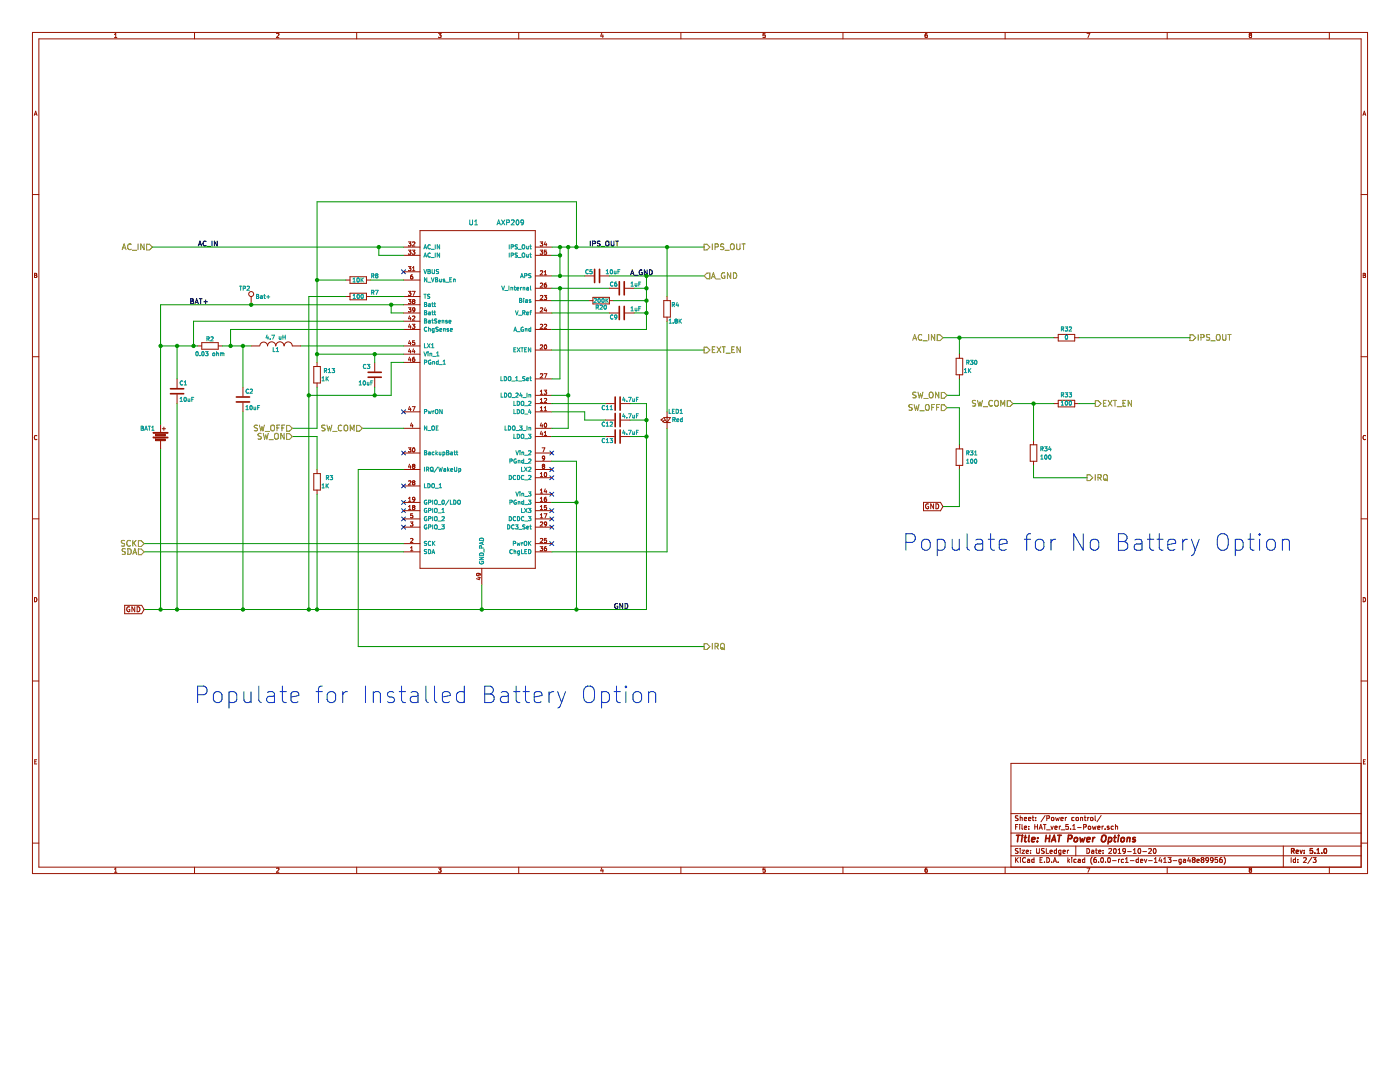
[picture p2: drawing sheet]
<svg xmlns="http://www.w3.org/2000/svg" width="279mm" height="216mm" viewBox="0 0 279 216" stroke-linecap="round" stroke-linejoin="round" font-family="sans-serif">
<g fill="none" stroke="#981200" stroke-width=".33">
<path d="M118.7 53.7v2.7M119.6 53.7v2.7M123.6 56.2v2.6M124.6 56.2v2.6M34 78.6h2.7M34 77.6h2.7M47.2 79.2h2.6M73.5 75.3h2.6M73.5 74.3h2.6M122.8 79.2v2.6M123.6 61.1v2.7M123.8 79.2v2.6"/>
<path d="M124.6 61.1v2.7M47.2 80.2h2.6M122.8 82.5v2.6M122.8 85.8v2.6M123.8 82.5v2.6M123.8 85.8v2.6M202.9 166.7h.7M203.2 166.7l-.1 1.3M204 167.1l-.1 .9M204 166.7v.1M204.4 167.1h.5M204.7 166.7l-.2 1.1 .3 .2"/>
<path d="M205.4 166.7l-.1 1.1 .1 .2M205.9 167.5l.6-.1v-.2h-.5l-.1 .6 .1 .2 .4-.1M207 167.9v.1M207.1 167.2v.1M208.7 167.3h.8M208.8 166.7l-.2 1.3M209.5 166.7l-.1 1.3M209.8 168l.6-1.3 .3 1.3M210 167.6h.6M211.1 166.7h.7M211.5 166.7l-.2 1.3M213.2 167.4l.6-.1 .1-.2v-.4h-.7l-.1 1.3"/>
<path d="M214.5 167.2h.5l.1 .2-.1 .5-.3 .1-.3-.1zM215.5 167.1l.2 .9 .3-.6 .2 .6 .3-.9M216.9 167.5l.6-.1v-.2h-.5l-.1 .6 .1 .2 .4-.1M218.1 167.1l-.1 .9M218.5 167.1l-.4 .3M220 166.9l.5-.2a.74 .74 0 0 1 .2 .8 .74 .74 0 0 1-.6 .5l-.1-.1a.91 .91 0 0 1 0-1zM221.3 167.2l.4-.1 .2 .3-.1 .5h-.6M221.3 167.1l-.2 1.3M222.3 167.1h.5M222.5 166.7l-.1 1.1 .3 .2M223.2 167.1l-.1 .9M223.3 166.7l-.1 .1"/>
<path d="M223.8 167.2l.2-.1 .4 .1v.5l-.3 .3-.4-.1zM225 167.2h.5l-.1 .8M225 167.1l-.1 .9M226.6 167.2l-.3-.1-.2 .2v.2l.4 .1v.3h-.5"/>
</g>
<g fill="none" stroke="#981200" stroke-width=".2">
<path d="M6.5 6.5h266.4v167.8h-266.4zM7.8 7.8h263.8v165.2h-263.8zM22.8 7.5h.5M22.8 6.9l.3-.2v.8M38.8 6.5v1.3M55.2 6.7h.3l.2 .2-.5 .6h.5M71.2 6.5v1.3M87.5 6.7h.5l-.3 .3 .3 .1v.3h-.5M103.5 6.5v1.3M120.1 6.6l-.2 .6h.5M120.3 6.9v.6M135.9 6.5v1.3"/>
<path d="M152.7 6.7h-.4v.4l.4-.1v.4h-.4M168.2 6.5v1.3M185 6.7l-.3 .2-.1 .4 .2 .2 .2-.1v-.4h-.2l-.2 .1M200.6 6.5v1.3M216.9 6.7h.6l-.4 .8M232.9 6.5v1.3M249.4 7.4h.1M249.5 7l-.2-.1 .2-.2h.3l-.2 .3M249.5 7h.1M249.5 7l-.2 .2 .1 .2M249.6 7l.2 .4h-.4M265.3 6.5v1.3"/>
<path d="M6.5 38.8h1.3M6.8 23l.3-.8 .3 .8M6.9 22.8h.4M271.6 38.8h1.3M272 23l.3-.8 .3 .8M272.1 22.8h.4M6.9 54.5l.4 .2-.1 .2 .2 .2-.2 .3h-.3zM6.9 54.9h.3M50.1 59.2v1.6M69 59.2h.9M69 55.9h.9M69.9 55.2h3.2v1.3h-3.2z"/>
<path d="M69.9 58.5h3.2v1.3h-3.2zM73.1 59.2h.9M73.1 55.9h.9M80.5 59.2h3.3M80.5 55.9h3.3M80.5 54.2h3.3M80.5 49.3h3.3M80.5 50.9h3.3M81.5 53.2h.5l-.3 .3 .3 .1v.3h-.5M81.5 58.1h.5l-.3 .3 .3 .1v.4h-.5M81.5 59.8h.5l-.3 .3 .3 .1v.3h-.5M81.5 48.3h.5l-.3 .3 .3 .1v.3h-.5"/>
<path d="M81.5 49.9h.5l-.3 .3 .3 .1v.4h-.5M82.3 49.9h.5l-.3 .3 .3 .1v.3l-.2 .1h-.3M82.3 58.1h.5l-.3 .9M82.3 48.4l.3-.1 .2 .2-.5 .6h.5M82.3 54.8h-.1a.51 .51 0 0 0-.1 .9l.2-.1 .1-.3-.2-.1-.3 .1M82.3 54h.5M82.3 53.4l.3-.2v.8M83.8 46h23v67.4h-23zM106.8 60h3.3M106.8 55.1h3.3M106.8 57.5h3.3M106.8 49.3h3.3"/>
<path d="M106.8 50.9h3.3M107.8 48.3h.5l-.3 .3 .3 .1v.3h-.5M107.8 49.9h.5l-.3 .3 .3 .1v.4h-.5M107.8 54.1l.3-.1 .2 .3-.5 .5h.5M107.8 56.6l.3-.1 .2 .2-.5 .6h.5M107.8 59h.3l.2 .2-.5 .6h.5M108.6 59h.5l-.3 .3h.2l.1 .3-.2 .2-.3-.1M108.6 54.3l.3-.3v.8M108.6 54.8h.5M108.8 48.2l-.2 .6h.5M109 56.5l-.3 .1-.1 .2 .1 .4 .3 .1v-.5h-.2l-.2 .2M109 48.5v.6"/>
<path d="M109 49.9h-.3l-.1 .4 .3-.1 .2 .4-.2 .1h-.3M116.7 55.1h1.8M117.5 60h.8M118.3 59.3h3.3v1.3h-3.3zM119.8 55.1h1.8M121.6 60h.8M121.6 57.5h1.8M124.7 57.5h1.9M132.5 60h1.3v3.3h-1.3zM133.1 59.2v.8M272.1 54.5l.4 .2-.2 .2 .2 .2-.1 .3h-.3zM272.1 54.9h.2"/>
<path d="M6.5 71.2h1.3M35.3 75.6v1.8M35.3 78.7v1.8M39.4 69h.9M40.3 68.4h3.3v1.3h-3.3zM43.6 69h.8M48.5 77.2v1.9M50.1 69h1.7M56.7 69a.82 .82 0 0 0-.8-.8 .82 .82 0 0 0-.9 .8 .82 .82 0 0 0-.8-.8 .82 .82 0 0 0-.8 .8 .77 .77 0 0 0-.8-.7 .77 .77 0 0 0-.7 .7M58.3 69a.81 .81 0 0 0-.8-.8 .81 .81 0 0 0-.8 .8M58.3 69h1.7M62.6 73.1h1.3v3.3h-1.3z"/>
<path d="M63.3 72.3v.8M63.3 76.4v.8M74.8 72.3v1.8M74.8 75.4v1.8M80.5 69h3.3M80.5 65.7h3.3M80.5 62.5h3.3M80.5 60.8h3.3M80.5 64.1h3.3M80.5 70.7h3.3M80.5 72.3h3.3M81.5 61.4h.5l-.3 .3 .3 .1v.4h-.5"/>
<path d="M81.7 63l-.2 .6h.5M81.7 64.7l-.2 .5h.5M81.7 69.6l-.2 .6h.5M81.7 68l-.2 .5h.5M81.7 71.2l-.2 .6h.5M81.9 63.3v.6M81.9 65v.5M81.9 68.3v.5M81.9 69.9v.6M81.9 71.6v.5M82.3 64.7h.5l-.3 .3 .3 .1v.3l-.2 .1-.3-.1M82.3 63.1h.3l.2 .2-.5 .6h.5"/>
<path d="M82.5 60.1l-.2-.1 .2-.2 .3 .1-.2 .2M82.5 60.1l-.2 .2 .2 .3 .3-.2-.2-.3M82.5 60.1h.1M82.5 69.6l-.2 .6h.5M82.7 71.3l-.3 .1-.1 .2 .1 .4 .3 .1v-.5h-.2l-.2 .2M82.7 69.9v.6M82.8 68h-.4l-.1 .4 .3-.1 .2 .4-.2 .1-.3-.1M82.8 61.8l-.4 .1v-.4l.2-.1 .2 .2v.4l-.4 .2M106.8 78.9h3.3M106.8 69.9h3.3M106.8 65.7h3.3M106.8 62.5h3.3"/>
<path d="M106.8 75.6h3.3M107.8 78.1l.3-.2v.8M107.8 79.7l.3-.2v.8M107.8 78.7h.5M107.8 68.9l.3-.1 .2 .2-.5 .6h.5M107.8 61.5l.3-.1 .2 .2-.5 .6h.5M107.8 64.8l.3-.1 .2 .2-.5 .6h.5M107.8 74.6h.3l.2 .2-.5 .6h.5M108.6 77.9h.5l-.3 .3h.2l.1 .3-.2 .2-.3-.1M108.6 74.6h.5l-.3 .8M108.6 64.8l.3-.1 .2 .2-.5 .6h.5M108.6 79.6l.3-.1 .2 .2-.5 .6h.5"/>
<path d="M108.7 68.9l.1-.1a.4 .4 0 0 1 .3 .4 .4 .4 0 0 1-.4 .4l-.1-.3zM108.8 61.4l-.2 .6h.5M109 61.7v.5M121.6 62.5h1.8M124.7 62.5h1.9M133.1 63.3v.8M190.8 71.5h1.3v3.3h-1.3zM191.5 70.7v.8M191.5 74.8v.8M210.4 67.4h.8M211.2 66.7h3.3v1.3h-3.3zM211.2 79.9h3.3v1.3h-3.3z"/>
<path d="M214.5 67.4h.8M271.6 71.2h1.3M7.4 87a.37 .37 0 0 0-.6 .3 .37 .37 0 0 0 .6 .3M32 84.6v1.7M32 87.9v1.7M32.4 85.5h.6M32.7 85.2v.7M48.5 80.4v1.8M62.6 94.5h1.3v3.3h-1.3zM63.3 93.7v.8M63.3 97.8v.8M80.5 82.2h3.3"/>
<path d="M80.5 97h3.3M80.5 90.4h3.3M80.5 85.5h3.3M80.5 93.7h3.3M81.5 89.4h.5l-.3 .3 .3 .1v.3h-.5M81.5 99.4l.3-.2v.8M81.5 96l.3-.1 .2 .3-.5 .6h.5M81.7 81.1l-.2 .6h.5M81.7 92.6l-.2 .6h.5M81.9 81.4v.6M81.9 92.9v.6M82.1 84.4l-.2 .6h.5"/>
<path d="M82.3 81.1h.5l-.3 .9M82.3 84.7v.5M82.4 89.4h.1a.4 .4 0 0 1 .3 .4 .4 .4 0 0 1-.4 .3l-.1-.2zM82.5 93l-.2-.2 .2-.2 .3 .2-.2 .2M82.5 93l-.2 .2 .2 .3 .3-.2-.2-.3M82.5 96.3l-.2-.2 .2-.2 .3 .2-.2 .2M82.5 96.3l-.2 .1 .2 .4 .3-.2-.2-.3M82.5 96.3h.1M82.5 93h.1M82.8 99.6l-.4 .1v-.4l.2-.1 .2 .2v.4l-.4 .2M106.8 95.3h3.3M106.8 82.2h3.3"/>
<path d="M106.8 80.5h3.3M106.8 98.6h3.3M106.8 90.4h3.3M106.8 85.5h3.3M106.8 87.1h3.3M106.8 93.7h3.3M106.8 92h3.3M107.8 95.1h.5M107.8 81.4l.3-.3v.9M107.8 94.5l.3-.2v.8M107.8 97.8l.3-.2v.8M107.8 99.4l.3-.2v.8"/>
<path d="M107.8 82h.5M107.8 80.3h.5M107.8 98.4h.5M108 84.4l-.2 .6h.5M108 86l-.2 .6h.5M108.2 89.4h.5l-.3 .8M108.2 84.7v.5M108.2 86.4v.5M108.4 93l-.2-.2 .2-.2 .3 .2-.2 .2M108.4 93l-.2 .2 .2 .3 .3-.2-.2-.3M108.4 93h.1M108.6 82h.5"/>
<path d="M108.6 81.4l.3-.3v.9M108.6 86.3l.3-.2v.8M108.6 86.9h.5M108.7 94.4l.1-.1a.4 .4 0 0 1 .3 .4 .4 .4 0 0 1-.4 .4l-.1-.3zM108.7 84.5l.1-.1a.4 .4 0 0 1 .3 .5 .4 .4 0 0 1-.4 .3l-.1-.3zM108.7 91.4l-.4 .1v-.4l.2-.1 .2 .2-.1 .5-.3 .1M108.7 94.3v.1M108.8 97.5l-.2 .6h.5M109 99.2l-.3 .1-.1 .3 .1 .4h.3v-.4l-.2-.1-.2 .2M109 97.9v.5M120.8 80.5h1.8M120.8 87.1h1.8"/>
<path d="M120.8 83.8h1.8M123.9 80.5h1.8M123.9 87.1h1.8M123.9 83.8h1.8M132 83.8h.1M132 83.7v.1M132.3 84v.1M132.3 84.1h.2M132.3 83.5l-.3 .3M132.5 84.3h1.3M132.5 83.3h1.3l-.7 1zM132.6 83.8l-.3 .3"/>
<path d="M133.1 82.2v3.3M190.8 89.6h1.3v3.3h-1.3zM191.5 88.8v.8M191.5 92.9v.8M205.6 88.8h1.3v3.2h-1.3zM206.3 87.9v.9M206.3 92v.9M210.4 80.5h.8M214.5 80.5h.8M272.5 87a.38 .38 0 0 0-.5 .3 .38 .38 0 0 0 .5 .4M272.5 87.6v.1M6.5 103.5h1.3"/>
<path d="M6.9 119.2a.42 .42 0 0 1 .5 .5 .42 .42 0 0 1-.5 .4zM80.5 110.1h3.3M80.5 101.9h3.3M80.5 100.3h3.3M80.5 103.5h3.3M80.5 108.5h3.3M80.5 105.2h3.3M81.5 101.7h.5M81.5 100h.5M81.5 101.1l.3-.2v.8M81.9 104.2h.5l-.3 .3h.3v.3l-.2 .2-.3-.1M81.9 109.9h.5"/>
<path d="M81.9 109.3l.3-.2v.8M81.9 107.5l.3-.1 .2 .3-.5 .6h.5M82.4 102.5h-.4l-.1 .4 .3-.1 .2 .4-.2 .1-.3-.1M82.5 101.2l-.2 .2 .2 .3 .3-.2-.2-.3M82.5 101.2l-.2-.1 .2-.2 .3 .1-.2 .2M82.5 101.2h.1M95.4 115.3h.5M95.5 114.4l.1 .4h-.4l-.1-.2 .2-.2 .4 .1 .2 .3M95.7 115.2v.5l-.6-.2M96.1 113.4v3.3M106.8 110.1h3.3M106.8 101.9h3.3"/>
<path d="M106.8 100.3h3.3M106.8 103.5h3.3M106.8 108.5h3.3M106.8 105.2h3.3M107.8 109.1h.5l-.3 .3 .3 .1v.3h-.5M107.8 101.1l.3-.2v.8M107.8 102.7l.3-.2v.8M107.8 101.7h.5M107.8 100h.5M107.8 103.3h.5M107.8 107.5l.3-.1 .2 .3-.5 .6h.5M107.8 104.2h.3l.2 .2-.5 .6h.5"/>
<path d="M108.6 102.5h.5l-.3 .8M109 109.1l-.3 .1-.1 .2 .1 .4 .3 .1v-.5h-.2l-.2 .2M109 100.9h-.3l-.1 .4 .3-.1 .2 .3-.2 .2-.3-.1M109 107.4h-.3l-.1 .4 .3-.1 .2 .4-.2 .2-.3-.1M109.1 104.5l-.4 .1v-.4h.2l.2 .1-.1 .5-.3 .2M184.3 100.2h3.4l.5 .9-.5 .8h-3.4zM185.3 100.6a.44 .44 0 0 0-.6 .4 .44 .44 0 0 0 .6 .4v-.3h-.2M186.3 100.5v1l-.5-1v1M186.8 100.5a.5 .5 0 0 1 .6 .5 .5 .5 0 0 1-.6 .5zM271.6 103.5h1.3M272.1 119.2a.42 .42 0 0 1 .4 .5 .42 .42 0 0 1-.4 .4zM6.5 135.9h1.3"/>
<path d="M24.9 120.8h3.4l.5 .8-.5 .9h-3.4zM25.9 121.1a.44 .44 0 0 0-.6 .5 .44 .44 0 0 0 .6 .4v-.4h-.2M26.9 121.1v1l-.6-1v1M27.4 121.1a.5 .5 0 0 1 .5 .5 .5 .5 0 0 1-.5 .5zM271.6 135.9h1.3M6.9 152h.3M7.3 151.6h-.4v.8h.4M271.6 152.3h-69.8v20.7M272.1 152h.3M272.5 151.6h-.4v.8h.4M6.5 168.2h1.3M22.8 173.4l.3-.2v.8"/>
<path d="M22.8 174h.5M38.8 173v1.3M55.2 173.3l.3-.1 .2 .2-.5 .6h.5M71.2 173v1.3M87.5 173.2h.5l-.3 .3 .3 .1v.4h-.5M103.5 173v1.3M120.1 173.2l-.2 .6h.5M120.3 173.5v.5M135.9 173v1.3M152.7 173.2h-.4v.4h.4v.4h-.4M168.2 173v1.3M185 173.2l-.3 .2-.1 .5 .2 .1h.2v-.4l-.2-.1-.2 .2"/>
<path d="M200.6 173v1.3M201.8 170.8h69.8M201.8 168.8h69.8M201.8 166.2h69.8M201.8 162.3h69.8M202.7 171.1v1M202.7 165h.3M202.8 171.5l.4 .6M203.1 164.5h-.4v1M203.2 169.4h-.5a.4 .4 0 0 0 .4 .5v.3h-.5M203.2 162.8l-.5 .1a.4 .4 0 0 0 .4 .5v.3h-.5M203.2 171.1l-.5 .6"/>
<path d="M203.5 164.5v.1M203.5 164.8v.7M203.6 162.8v.9M203.6 169.3v.1M203.6 169.6v.7M203.6 163.2h.4v.5M203.6 171.1v.1M203.6 171.5v.6M204 169.6h.5l-.5 .7h.5M204 164.5v.9l.1 .1M204.4 163.4l.5-.1-.1-.1-.2-.1-.2 .1 .1 .5h.3M204.4 165.2l.5-.1-.1-.2-.2-.1-.2 .2 .1 .4h.3"/>
<path d="M204.7 171.2a.43 .43 0 0 0-.6 .4 .43 .43 0 0 0 .6 .4M204.8 170l.5-.1-.1-.2-.3-.1-.1 .2v.4h.4M205.1 171.5h.3l.1 .6M205.3 163.4l.4-.1v-.1l-.3-.1-.1 .1v.5h.4M205.3 164.9v.1M205.3 165.4v.1M205.5 171.7l-.5 .2 .2 .2 .3-.1M205.7 169.7v.1M205.7 170.2v.1M206 163.1h.4M206.1 162.8v.8l.3 .1M206.4 171.5h-.3l-.2 .1 .1 .4h.4"/>
<path d="M206.4 171.1v1M206.5 165h.6M206.5 164.5v1M206.7 163.7h.1M206.7 163.2h.1M206.9 169.3v.8l.2 .2 .3-.2v-.8M207.1 164.5v1M207.4 165.5l.3-1 .3 1M207.5 165.2h.4M207.6 171.6h.3M208 171.1h-.4v1h.4M208.2 164.5h.6"/>
<path d="M208.4 169.4h-.5a.42 .42 0 0 0 .5 .5l-.1 .3h-.5M208.4 172v.1M208.5 164.5v1M208.6 162.7l-.8 1.3M208.8 169.3v1h.5M208.9 165.6h.7M208.9 171.1a.49 .49 0 0 1 .6 .5 .49 .49 0 0 1-.6 .5zM208.9 163.3l.5-.1v-.3l-.5-.1v.9M209.6 170l.4-.1v-.2l-.3-.1-.1 .2v.4h.4M209.7 164.8l.3 .7 .2-.7M209.9 163.2h.4v.5h-.4zM209.9 172v.1"/>
<path d="M210.2 172.1l.3-1 .3 1M210.3 171.8h.4M210.5 165.2l.5-.1-.1-.2-.2-.1-.2 .2 .1 .4h.3M210.7 163.1l.1 .6 .2-.4 .2 .4 .2-.6M210.8 169.7l-.2-.1-.2 .2 .1 .4h.3M210.8 169.3v1M211.2 172h.1M211.4 164.8v.7M211.7 164.8l-.3 .2M211.7 169.7l-.3-.1-.1 .2v.4h.4M211.7 163.4l.5-.1-.1-.1-.2-.1-.2 .1 .1 .5h.3M211.7 169.6v.8l-.2 .2h-.2"/>
<path d="M211.8 165.6h.7M212.1 170l.5-.1v-.2l-.3-.1-.2 .2 .1 .4h.4M212.6 163.1v.6M212.9 163.1l-.3 .2M213 169.6v.7M213.1 171.1v1M213.2 164.5h-.5v.5l.4-.1 .1 .5h-.5M213.2 171.7l.3 .4M213.3 169.6l-.3 .2M213.5 171.5l-.4 .3M213.7 165.4v.1M213.9 171.1v.1"/>
<path d="M213.9 171.5v.6M214.1 164.8l.2-.3v1M214.1 165.5h.5M214.3 163.2l-.2-.1-.2 .2v.4h.4M214.7 168.8v2M214.8 171.5h-.3l-.2 .1v.4h.5M214.8 163.2h.4v.5h-.4zM215.1 165.1h.7M215.2 171.5h.3l.1 .6M215.6 171.7l-.5 .2 .2 .2 .3-.1M215.6 163.2h.4l.1 .5M215.6 163.1v.6"/>
<path d="M216.3 165h.4v-.4l-.4-.1v1M216.4 163.1h.3M216.5 171.5h-.3l-.2 .1 .1 .4h.4M216.5 171.1v1M216.5 162.8v.8l.2 .1M216.9 169.3a.49 .49 0 0 1 .6 .5 .49 .49 0 0 1-.6 .5zM216.9 173.2h.6l-.4 .8M217.1 163.1v.6M217.2 164.9h.4v.5h-.4zM217.4 163.1l-.3 .2M217.7 163.2h.4v.5h-.4zM217.9 169.7h.3l.1 .6"/>
<path d="M218 171a1.11 1.11 0 0 0 0 1.5M218 164.8l.2 .7 .2-.5 .2 .5 .1-.7M218.3 169.9l-.5 .2 .2 .2 .3-.1M218.6 162.8v.8l.1 .1M218.6 169.6h.4M218.7 171.1l-.4 .3v.5l.2 .2 .3-.1-.1-.5h-.2l-.2 .2M218.8 169.3v.9l.2 .1M219.1 165.2l.4-.1v-.2l-.3-.1-.1 .2v.4h.4M219.2 172v.1M219.3 170l.4-.1v-.2l-.3-.1-.1 .2v.4h.4M219.8 171.2l.1-.1a.47 .47 0 0 1 .3 .5 .47 .47 0 0 1-.4 .4l-.1-.3zM219.8 162.7l-.9 1.3"/>
<path d="M219.9 164.8v.7M220.1 170.2v.1M220.1 169.7v.1M220.2 164.8l-.3 .2M220.5 165.4v.1M220.6 172v.1M221.1 171.2l.2-.1a.47 .47 0 0 1 .3 .5 .47 .47 0 0 1-.4 .4l-.1-.3zM221.3 169.4l.4-.1 .1 .3-.5 .7h.5M221.3 164.9l-.3 .1v.1l.3 .1v.2h-.3M222 171.7h.8M222.2 164.9l-.3-.1-.2 .2 .1 .4h.4M222.3 169.4l.2-.1a.47 .47 0 0 1 .3 .5 .47 .47 0 0 1-.4 .4l-.2-.3z"/>
<path d="M222.6 164.9h.4v.6M222.6 164.5v1M223.1 170.3h.6M223.1 169.6l.3-.3v1M223.2 171.5v.6M223.5 171.5l-.3 .1M224.2 171.5h-.2l-.2 .1v.4h.4M224.6 172.1h.6M224.6 171.4l.3-.3v1M224.6 169.7l-.2 .2h-.2l-.1-.5 .3-.1 .2 .2v.6l-.4 .2M225 169.9h.8M225.6 171.7h.7"/>
<path d="M226.2 170.3h.5M226.2 169.6l.3-.3v1M227.2 171.5h-.3l-.2 .1 .1 .4h.4M227.2 171.1v1M227.2 169.4l.1-.1a.47 .47 0 0 1 .4 .5 .47 .47 0 0 1-.4 .4l-.2-.3zM227.6 171.8l.5-.1-.1-.2h-.3l-.1 .1 .1 .4h.3M228.1 169.9h.7M228.4 171.5l.2 .6 .3-.6M229.2 171.7h.8M229.2 169.4l.4-.1 .2 .3-.6 .7h.6M230.3 169.4l.1-.1a.47 .47 0 0 1 .3 .5 .47 .47 0 0 1-.4 .4l-.1-.3zM230.4 172.1h.5"/>
<path d="M230.4 171.4l.3-.3v1M231.5 171.1l-.2 .7h.6M231.8 171.5v.6M232.2 172.1h.6M232.2 171.4l.3-.3v1M232.9 173v1.3M233.1 171.1h.6l-.3 .4 .3 .1v.4h-.6M234.1 171.7h.8M235.7 171.5h-.2l-.2 .1v.4h.4M235.7 171.5v.7l-.1 .2h-.3M236.2 171.5h.4v.6M236.6 171.7l-.5 .2 .2 .2 .3-.1"/>
<path d="M237.3 171.1l-.3 .7h.6M237.5 171.5v.6M238.1 171.5l-.1 .2 .1 .4 .4-.2-.2-.4M238.1 171.5l-.1-.1 .1-.3 .4 .2-.2 .2M238.1 171.5h.2M238.9 171.8l.4-.1v-.2h-.3l-.1 .1v.4h.4M239.9 171.5l-.2 .2 .2 .4 .4-.2-.2-.4M239.9 171.5l-.2-.1 .2-.3 .4 .2-.2 .2M239.9 171.5h.2M241.2 171.5l-.2 .2h-.3v-.5l.3-.1 .2 .2-.1 .6-.4 .2M242.1 171.5l-.2 .2h-.3v-.5l.3-.1 .2 .2v.6l-.5 .2M243 171.1h-.5v.5l.4-.1 .1 .5h-.5"/>
<path d="M243.4 171.7l.2-.2h.3v.5M243.9 171.1l-.3 .1-.2 .3v.5h.5M243.9 172h.1M244.3 171a1.11 1.11 0 0 1 0 1.5M249.4 173.6v.4M249.4 174h.1M249.4 173.6h.1M249.5 173.6l-.2-.2 .2-.2 .3 .1-.2 .3M249.5 173.6h.1M249.5 173.6h-.1M249.6 173.6l.2 .4h-.4M256.1 168.8v4.2"/>
<path d="M257.7 171.1v1M258.1 172h.1M258.2 172h.3M258.5 171.5h-.4v.5M258.5 171.1v1M259 172v.1M259 171.5v.1M260.2 171.2l.3-.1 .2 .3-.6 .7h.6M261.8 171.1l-.8 1.2M262 171.1h.7l-.4 .4 .3 .1v.4h-.6M265.3 173v1.3M271.6 168.2h1.3"/>
<circle cx="50.1" cy="58.7" r=".49"/>
</g>
<g fill="none" stroke="#009596" stroke-width=".2">
<path d="M47.8 57.1h.5M48 57.1v.8M48.5 57.5h.5v-.3l-.5-.1v.8M49.3 57.2l.3-.1 .2 .2-.5 .6h.5M51.2 58.7l.4 .2-.1 .2 .2 .2-.2 .3h-.3zM51.2 59.1h.3M52 59.1h.3l.1 .5M52.4 59.2l-.4 .2 .1 .2 .3-.1M52.6 59h.4M52.8 58.7v.7l.2 .2M53.2 59.2h.6M53.5 58.9v.7"/>
<path d="M70.4 55.7l.3-.2v.8M70.4 56.3h.5M70.5 59.6h.4M70.5 59l.2-.3v.9M71.3 55.5h.1a.4 .4 0 0 1 .3 .4 .4 .4 0 0 1-.4 .3l-.1-.2zM71.3 58.8l.1-.1a.4 .4 0 0 1 .3 .5 .4 .4 0 0 1-.3 .3l-.2-.3zM72.1 55.5v.8M72.1 58.8l.1-.1a.4 .4 0 0 1 .3 .5 .4 .4 0 0 1-.3 .3l-.2-.3zM72.2 55.8l.3 .5M72.5 55.5l-.4 .4M74.2 55.1l.4-.1v-.3l-.4-.1v.9M74.2 58.3h.4v-.3l-.4-.1v.8"/>
<path d="M74.4 58.3l.2 .4M74.4 55.1l.2 .4M74.9 57.9h.6l-.4 .8M75.1 55l-.2-.2 .2-.2 .3 .2-.1 .2M75.1 55l-.2 .1 .2 .4 .3-.2-.1-.3M75.1 55h.2M84.6 58.7h.5M84.6 53.8l.3 .8 .3-.8M84.6 49.7l.3-.9 .3 .9M84.6 51.3l.3-.8 .3 .8M84.7 49.4h.4M84.7 51.1h.4"/>
<path d="M84.8 58.7v.8M85.2 55.4v.8l-.5-.8v.8M85.3 58.8a.33 .33 0 0 0 .4 .4v.3h-.4M85.4 58.8h.4M85.4 58.8h-.1M85.4 56.3h.6M85.4 53.8l.4 .1-.1 .3 .2 .1-.1 .3h-.4zM85.4 54.2h.3M85.9 48.9a.36 .36 0 0 0-.5 .4 .36 .36 0 0 0 .5 .3M85.9 50.6a.36 .36 0 0 0-.5 .3 .36 .36 0 0 0 .5 .3M86 49.7h.7M86 51.4h.7"/>
<path d="M86.1 55.4l.3 .8 .2-.8M86.2 53.8v.7l.2 .1 .3-.1v-.7M86.9 48.8v.9M86.9 50.5v.8M86.9 55.4l.4 .1-.1 .3 .2 .2-.1 .2h-.4zM86.9 55.8h.3M87.5 53.8l-.4 .1a.33 .33 0 0 0 .4 .4v.3h-.4M87.7 55.7l.1 .5h.2M87.7 48.8v.9l-.4-.9v.9M87.7 50.5v.8l-.4-.8v.8M88.1 55.7v.5M88.1 56.2h-.1"/>
<path d="M88.4 55.8h.1M88.4 55.8l.4 .3-.1 .1h-.3M88.8 55.7l-.4 .1M88.9 56.3h.7M89.8 55.8h.2M90.1 55.4h-.3v.8h.3M90.5 55.8l.3-.1 .1 .5M90.5 55.7v.5M93.7 43.9v.8l.2 .2 .4-.2v-.8M94.7 44.9h.6M94.7 44.2l.3-.3v1M99.2 44.9l.3-1 .3 1"/>
<path d="M99.3 44.6h.5M100.1 43.9l.6 1M100.1 57.1l.3 .8 .3-.8M100.7 58h.7M100.7 43.9l-.6 1M101.1 44.4l.5-.1v-.3l-.5-.1v1M101.6 57.1v.8M101.6 48.8v.9M101.6 50.5v.8M102 57.3v.6M102 57.4h.3v.5M102 49.3l.4-.1v-.3l-.4-.1v.9"/>
<path d="M102 50.9h.4v-.3l-.4-.1v.8M102.1 43.9h.3l.2 .3-.6 .7h.6M102.1 43.9v.1M102.6 57.3h.3M102.7 57.1v.7l.2 .1M103.1 44l.1-.1a.48 .48 0 0 1 .4 .5 .48 .48 0 0 1-.5 .4l-.1-.3zM103.1 57.6l.4-.1v-.1l-.4 .1 .1 .4h.3M103.3 48.9h-.5a.33 .33 0 0 0 .4 .5v.2h-.4M103.3 50.5l-.5 .1a.33 .33 0 0 0 .4 .4v.3h-.4M103.4 49.7h.6M103.4 51.4h.6M103.7 59.5l.4 .1-.1 .3 .2 .2-.1 .2-.4 .1z"/>
<path d="M103.7 59.9h.3M103.9 55.4l.3-.8 .2 .8M103.9 57.3v.6M104 55.2h.3M104.1 57.3l-.2 .2M104.2 50.6l.2-.1 .3 .1-.1 .7-.4-.1zM104.2 49l.2-.2 .3 .2-.1 .6h-.4zM104.4 57.4h.3v.5M104.4 57.3v.6M104.5 44.3l-.2 .2-.3-.1v-.4l.3-.1 .2 .2-.1 .7-.4 .1M104.5 59.5v.1M104.5 59.8v.6"/>
<path d="M104.9 59.8h.3l.1 .6M105.1 55h-.4M105.1 49.1v.5h.3M105.1 50.8v.5l.3-.1M105.1 55v-.4h-.4v.8M105.1 57.4h.3l.1 .5h-.4v-.3l.4-.1M105.1 55h.1M105.4 49.1v.6M105.4 50.8v.5M105.7 49.1h.3M105.7 50.8h.3M105.8 48.8v.8l.2 .1"/>
<path d="M105.8 50.5v.7l.2 .1M105.9 57.1l.1 .8M105.9 59.8l-.3 .2 .4 .2M106 54.6l-.5 .1a.33 .33 0 0 0 .4 .4v.3h-.4M117.4 53.9a.36 .36 0 0 0-.5 .3 .36 .36 0 0 0 .5 .3M118.1 53.8h-.3l-.1 .4 .3-.1 .2 .4-.2 .1-.3-.1M118.5 59.6h.4l.1 .2-.5 .6h.5M119.4 59.6a.35 .35 0 0 1 .4 .4 .35 .35 0 0 1-.4 .3zM119.7 59.6h.1M120.2 59.6h.1a.4 .4 0 0 1 .3 .4 .4 .4 0 0 1-.4 .4l-.1-.3zM120.9 59.6v.8M121 54.6h.5"/>
<path d="M121 54l.2-.2v.8M121 59.9l.4 .5M121.4 59.6l-.5 .4M121.9 53.9l.1-.1a.4 .4 0 0 1 .3 .4 .4 .4 0 0 1-.4 .4l-.1-.3zM122.3 56.4a.36 .36 0 0 0-.5 .3 .36 .36 0 0 0 .5 .3M122.6 54.1v.5l.3-.1M122.9 54.1v.5M123 56.3h-.1a.51 .51 0 0 0-.1 .8h.2l.1-.3-.1-.2-.4 .2M123.3 54.2h.3M123.7 53.8h-.4v.8M125.9 57.1h.5M125.9 56.5l.3-.2v.8"/>
<path d="M126.7 56.6l.1 .5 .3-.1M127.1 56.6v.5M127.5 56.7h.3M127.9 56.3h-.4v.8M35.9 79.5l.3-.2v.8M36.5 76.1a.36 .36 0 0 0-.6 .3 .36 .36 0 0 0 .6 .3M36.8 76.8h.4M36.8 76.2l.2-.2v.8M36.8 79.4l.1-.1a.4 .4 0 0 1 .3 .4 .4 .4 0 0 1-.4 .4l-.1-.3zM37.5 79.6l.1 .5 .3-.1M37.9 79.6v.5M38.3 79.7h.3"/>
<path d="M38.7 79.3h-.4v.8M39.2 70.2h.1a.4 .4 0 0 1 .3 .4 .4 .4 0 0 1-.4 .4l-.1-.3zM39.9 70.9v.1M40.3 70.2h.1a.4 .4 0 0 1 .3 .4 .4 .4 0 0 1-.3 .4zM41 70.2h.5l-.3 .3 .3 .1v.2l-.1 .2-.4-.1M41.3 67.6h.4v-.3l-.4-.1v.8M41.5 67.6l.3 .4M42.1 67.3l.3-.1 .2 .2-.6 .6h.6M42.5 70.5h.3v.5l-.3-.1zM43.2 70.5h.4v.5M43.2 70.2v.8M44 70.5l.2-.1 .1 .2"/>
<path d="M44 70.4v.6M44.3 70.6l.3-.1 .1 .5M44.3 70.6v.4M49.6 77.7a.36 .36 0 0 0-.5 .4 .36 .36 0 0 0 .5 .3M49.9 77.7l.3-.1 .2 .3-.5 .6h.5M53.3 66.8l-.2 .6h.5M53.5 67.2v.5M53.9 67.6v.1M54.2 66.9h.6l-.4 .8M54.5 69.3v.9h.4M55.1 70.2h.5M55.1 69.6l.3-.3v.9"/>
<path d="M55.7 67.2l.1 .5 .3-.1M56.1 67.2v.5M56.5 66.9v.8M56.5 67.3h.4M56.9 66.9v.8M64.3 76h.4M64.3 75.4l.2-.2v.8M64.7 74l.4-.1 .1-.3-.5-.1v.9M64.9 74l.3 .4M65.1 75.2v.8M65.2 75.5l.4 .5M65.5 74.4h.5"/>
<path d="M65.5 73.8l.3-.3v.9M65.6 75.2l-.5 .5M66.3 73.5h.5l-.3 .3 .2 .1 .1 .3-.2 .2-.3-.1M71.7 76.8h.5M71.7 76.2l.2-.2v.8M72.5 76.1l.2-.1a.4 .4 0 0 1 .3 .4 .4 .4 0 0 1-.4 .4l-.1-.3zM73 72.8a.36 .36 0 0 0-.5 .3 .36 .36 0 0 0 .5 .3M73.3 76.3v.5l.3-.1M73.3 72.7h.5l-.3 .3 .2 .1M73.6 76.3v.5M73.7 73.1h.1M73.8 73.1l-.1 .4-.4-.1"/>
<path d="M74 76.4h.3M74.4 76h-.4v.8M84.6 70.2l.3 .8 .3-.8M84.7 60.4l.5 .1-.2 .2 .2 .2-.1 .2-.4 .1zM84.7 62l.5 .2-.2 .2 .2 .1-.1 .3h-.4zM84.7 63.6l.5 .2-.2 .2 .2 .2-.1 .2-.4 .1zM84.7 72.3l.5-.1v-.3h-.5v.8M84.7 68.6v.8h.4M84.7 60.7h.3M84.7 62.4h.3M84.7 64h.3M85.2 65.4a.36 .36 0 0 0-.5 .3 .36 .36 0 0 0 .5 .3"/>
<path d="M85.3 68.6l.5 .8M85.4 70.2v.1M85.4 70.5v.5M85.5 65.3v.8M85.5 65.6h.3l.1 .5M85.5 62.3h.3l.1 .5M85.5 60.7h.3l.1 .5M85.5 63.9h.3l.1 .6M85.8 70.6l.3-.1 .1 .5M85.8 70.5v.5M85.8 68.6l-.5 .8M85.9 60.8l-.4 .2v.1h.4"/>
<path d="M85.9 62.5l-.4 .1v.2h.4M85.9 64.1l-.4 .2v.1h.4M86 71.9a.37 .37 0 0 0-.5 .4 .37 .37 0 0 0 .5 .3v-.3h-.2M86.1 68.8l.3-.2v.8M86.1 69.4h.5M86.2 62.3h.3M86.2 60.6h.3M86.2 63.9h.3M86.3 62v.7l.2 .1M86.3 60.4v.7l.2 .1M86.3 63.6v.7l.2 .2M86.4 72.1v.6"/>
<path d="M86.4 72.2h.3v.5M86.4 71.1h.6M86.6 65.6l-.4 .1 .1 .4h.3M86.6 62.3h.3M86.6 60.6h.3M86.6 65.6v.7h-.3M86.7 62v.7l.2 .1M86.7 60.4v.7l.2 .1M87.1 71h.5M87.1 70.4l.3-.2v.8M87.2 63.7h-.5a.35 .35 0 0 0 .4 .4v.3h-.4M87.5 72.2l-.4 .1v.3h.4"/>
<path d="M87.5 65.3l-.5 .1 .1 .2 .3 .2 .1 .2-.2 .1h-.3M87.5 71.9v.8M87.5 64.2l.4-.1-.1-.2-.3 .1v.4h.3M87.6 72.8h.7M87.8 65.8h.4l-.1-.2-.3 .1v.4h.3M88.2 64l.4-.1v.6M88.2 63.9v.6M88.4 72.7h.5M88.4 72.1l.3-.2v.8M88.5 65.6h.3l.1 .5M88.5 65.6v.5M89.3 63.9l-.4 .1 .4 .2v.2h-.4"/>
<path d="M89.5 65.6l-.3 .1 .3 .2v.2h-.3M89.6 64.2l.4-.1v-.2l-.4 .1v.4h.4M89.9 65.8h.4l-.1-.2-.3 .1v.4h.3M100 75.1v.9h.4M100 78.4v.9h.4M100.6 75.1a.42 .42 0 0 1 .5 .5 .42 .42 0 0 1-.5 .4zM100.7 78.4a.41 .41 0 0 1 .4 .4 .41 .41 0 0 1-.4 .5zM101.5 75.3l.1-.2 .3 .2-.1 .6-.3-.1zM102.1 76h.7M102.2 79.3h.6M102.6 69.8h.2M102.6 66.1l.2-.8 .3 .8"/>
<path d="M102.6 65.9h.4M102.9 62l.2 .8 .3-.8M102.9 76h.5M102.9 75.4l.2-.3v.9M103 69.4h-.4v.8h.4M103 78.5l.3-.1 .1 .3-.5 .6h.5M103.2 66.2h.6M103.2 69.4l.6 .8M103.5 62.9h.6M103.5 76h.7M103.8 69.4l-.6 .8M103.9 78.4l-.2 .6h.5"/>
<path d="M104 69.4h.4M104.1 78.7v.6M104.2 69.4v.8M104.3 79.3h.7M104.4 65.3a.37 .37 0 0 0-.4 .4 .37 .37 0 0 0 .5 .3v-.2h-.2M104.5 62.4l.3 .4M104.7 69.8h.3M104.7 62h-.4v.8M104.7 62v.1M104.7 62.4h-.4M104.7 75.6v.1M104.7 75.7v.2h-.4"/>
<path d="M104.7 62.1v.3M104.7 62.4h.1M104.8 75.2l-.3-.1-.2 .2 .1 .2 .3 .1M104.8 65.6h.3l.1 .5M104.8 65.6v.5M105.1 75.7l.4-.1-.1-.1h-.3v.4h.3M105.1 62.5h.4l-.1-.2-.3 .1v.4h.3M105.1 69.4h-.4v.8h.4M105.2 78.4v.9M105.3 60l-.4 .2 .1 .2 .3-.1M105.6 78.8l.3-.1v.6M105.6 78.7v.6"/>
<path d="M105.7 62.3h.3M105.7 75.4h.3M105.8 75.1v.7l.2 .2M105.9 65.3v.8M105.9 69.4v.8l-.5-.8v.8M105.9 65.6h-.2l-.2 .1 .1 .4h.3M106 60.2l-.4 .1M106 60.2h.1M106 62l-.2 .1v.7M119 61.3h.4v-.3l-.4-.1v.8M119.2 61.3l.2 .4M119.7 61l.4-.1 .1 .2-.5 .6h.5"/>
<path d="M120.6 61l.1-.1a.4 .4 0 0 1 .3 .4 .4 .4 0 0 1-.3 .4l-.2-.3zM122.3 62.9a.36 .36 0 0 0-.5 .4 .36 .36 0 0 0 .5 .3M123.1 63.2l-.4 .1v-.4l.3-.1 .1 .2-.1 .6-.3 .1M124.5 79.3l-.2 .5h.5M124.7 79.6v.5M125.4 79.3h.6l-.4 .8M125.9 62h.5M125.9 61.4l.3-.2v.8M126.3 79.6v.5l.3-.1M126.6 79.6v.5M126.7 61.5l.1 .5 .3-.1M127 79.7h.3"/>
<path d="M127.1 61.5v.5M127.4 79.3h-.4v.8M127.5 61.6h.3M127.9 61.2h-.4v.8M133.5 64.5h.5M133.5 63.9l.3-.2v.8M134.2 60.8l.4-.1v-.2l-.4-.1v.8M134.4 60.8l.2 .4M134.4 64.4v.1M134.9 64h.1M134.9 64l-.2 .2 .2 .3 .3-.2-.2-.3M135.1 64h-.1"/>
<path d="M135.1 63.9v-.2h-.2l-.2 .1 .2 .2M135.1 60.4l-.2 .5h.5M135.1 63.9v.1M135.3 60.7v.5M135.5 63.7v.8M135.6 64l.4 .5M136 63.7l-.5 .4M192.5 74.4h.4M192.5 73.8l.2-.3v.9M192.9 72.3h.4l.1-.3-.5-.1v.8M193.1 72.3l.3 .4M193.3 73.5v.9"/>
<path d="M193.4 73.9l.4 .5M193.7 71.9h.5l-.3 .3 .3 .1v.3h-.5M193.8 73.5l-.5 .5M194.6 72l.1-.1a.4 .4 0 0 1 .3 .4 .4 .4 0 0 1-.4 .4l-.1-.3zM211.8 65.7l.4-.1v-.3l-.4-.1v.9M211.8 78.8h.4v-.3l-.4-.1v.8M212 78.8l.3 .4M212 65.7l.3 .4M212.6 65.2h.5l-.3 .3 .2 .1v.4h-.4M212.6 78.4h.5l-.3 .3 .2 .1v.3h-.4M212.7 67l.1-.1a.4 .4 0 0 1 .3 .4 .4 .4 0 0 1-.4 .4l-.1-.3zM213.3 78.4h.6l-.3 .3 .2 .1 .1 .3-.2 .1-.4-.1"/>
<path d="M213.4 65.3l.3-.1 .2 .3-.6 .6h.6M28.2 85l.4 .1-.2 .3 .2 .2v.2l-.4 .1zM28.2 85.4h.2M28.9 85.9l.3-.9 .2 .9M29 85.6h.4M29.6 85h.4M29.8 85v.9M30.3 85.9h.5M30.3 85.3l.2-.3v.9M35.9 80.1h.5M49.1 81.7h.5M49.1 81.2l.2-.3v.8"/>
<path d="M49.9 81l.2-.1a.4 .4 0 0 1 .3 .5 .4 .4 0 0 1-.4 .3l-.1-.3zM50.7 81.2v.5h.3M51 81.2v.5M51.4 81.3h.3M51.8 80.9h-.4v.8M64.3 97.4h.4M64.3 96.8l.2-.3v.9M65.1 96.5v.9M65.1 95.3h.5v-.3l-.5-.1v.8M65.2 96.9l.4 .5M65.3 95.3l.3 .4M65.6 96.5l-.5 .5"/>
<path d="M65.9 94.9h.5l-.3 .3 .2 .1 .1 .3-.2 .1-.3-.1M84.7 82.1h.5v-.3l-.5-.1v.8M84.7 89.9l.5 .2-.2 .2 .2 .2-.1 .2-.4 .1zM84.7 96.5v.8h.4M84.7 93.2v.8M84.7 90.3h.3M85.2 99.8a.37 .37 0 0 0-.5 .4 .37 .37 0 0 0 .5 .3v-.2h-.2M85.2 85v.8l-.5-.8v.8M85.3 93.6l.3 .4M85.4 96.5a.41 .41 0 0 1 .4 .4 .41 .41 0 0 1-.4 .4zM85.4 85.9h.6M85.5 82l.1 .5 .2-.4 .1 .4 .2-.5"/>
<path d="M85.5 93.6h-.4M85.5 93.6h.1M85.5 90.2h.3l.1 .6M85.5 93.6v-.3l-.4-.1v.8M85.9 90.4l-.4 .2v.1h.4M85.9 93.3l.2-.1 .3 .1-.1 .7-.4-.1zM86 93.8l.5 .3M86.2 96.6l.2-.1 .3 .1-.1 .7-.4-.1zM86.2 85.1l.2-.1 .3 .1-.1 .7-.4-.1zM86.4 99.8v.8M86.4 82v.5M86.6 90.2l-.4 .2 .1 .3h.3"/>
<path d="M86.6 82l-.2 .1M86.7 99.9l.2-.1 .3 .1-.1 .7-.4-.1zM86.9 97.4h.6M86.9 81.8l.2-.1 .3 .1-.1 .7-.4-.1zM87 89.9v.9M87.1 90.4l.2 .4M87.1 85.4h.2M87.3 90.2l-.3 .3M87.4 93.2l-.7 1M87.5 85h-.4v.8h.4M87.6 93.2l.2 .8 .1-.5 .2 .5 .2-.8M87.6 97.3h.5"/>
<path d="M87.6 96.7l.3-.2v.8M87.6 90.2l.1 .5h.3M88 90.2v.6M88.2 81.7v.8l-.4-.8v.8M88.3 99.9l.1-.1a.4 .4 0 0 1 .3 .4 .4 .4 0 0 1-.4 .4l-.1-.3zM88.4 90.2h.2l.2 .2-.1 .3h-.3M88.4 90.2v.8M88.6 93.5h.3v.5M88.9 93.7l-.3 .1v.2h.3M89.1 90.3h.3M89.3 93.2v.8M89.4 93.7l.2 .3"/>
<path d="M89.5 90l-.4-.1v.9l.5-.1v-.2l-.2-.2M89.5 90h.1M89.5 90l-.1 .3M89.6 99.8l-.7 1M89.6 93.5l-.3 .3M89.9 99.8v.8h.4M90 90.2h.3v.6M90 93.8l.3-.1v-.2l-.3 .1v.4h.3M90.3 90.4l-.4 .2 .1 .1h.3M90.5 99.8a.42 .42 0 0 1 .5 .4 .42 .42 0 0 1-.5 .4zM90.6 90.2h.3M90.7 89.9v.7l.2 .2"/>
<path d="M90.7 93.2v.7l.2 .1 .3-.1v-.7M91.1 90.2h.3M91.2 89.9v.7l.2 .2M91.4 99.9l.1-.1 .3 .1v.7l-.4-.1zM91.6 93.5l.4 .1-.1 .4h-.3M91.6 93.5v.8M100.8 85v.8h.4M101.5 85a.42 .42 0 0 1 .4 .4 .42 .42 0 0 1-.4 .4zM101.6 94.9a.41 .41 0 0 1 .5 .4 .41 .41 0 0 1-.5 .4zM102.2 92h-.4M102.2 91.9v-.3h-.4v.8M102.2 91.9v.1"/>
<path d="M102.3 85.1l.1-.1 .4 .1-.1 .7-.4-.1zM102.6 81.7v.8h.4M102.6 80.1v.8h.4M102.6 86.6v.9h.4M102.9 94.9a.36 .36 0 0 0-.5 .4 .36 .36 0 0 0 .5 .3M103 98.2l.2 .8 .3-.8M103 85.9h.6M103 89.9l.2 .9 .3-.9M103 91.6a.37 .37 0 0 0-.5 .4 .37 .37 0 0 0 .6 .3v-.2h-.2M103 99.8a.37 .37 0 0 0-.5 .4 .37 .37 0 0 0 .6 .3v-.2h-.2M103.2 81.7a.42 .42 0 0 1 .5 .4 .42 .42 0 0 1-.5 .4zM103.2 80.1a.42 .42 0 0 1 .5 .4 .42 .42 0 0 1-.5 .4z"/>
<path d="M103.2 86.6a.42 .42 0 0 1 .5 .5 .42 .42 0 0 1-.5 .4zM103.3 94.9a.41 .41 0 0 1 .4 .4 .41 .41 0 0 1-.4 .4zM103.4 91.9v.5M103.4 91.9h.3l.1 .5M103.7 85h.5l-.3 .3 .3 .1v.3l-.2 .1-.3-.1M103.8 89.9v.1M103.8 90.2v.6M103.8 98.2h.1M103.8 98.4v.6M104 81.8l.2-.1 .3 .1-.1 .7-.4-.1zM104 80.2l.2-.1 .3 .1-.1 .7-.4-.1zM104 86.8l.2-.2 .3 .2-.1 .6h-.4z"/>
<path d="M104.1 93.2v.8h.4M104.2 90.3l.3-.1v.6M104.2 98.5h.3v.5M104.2 90.2v.6M104.2 98.4v.6M104.3 85.9h.7M104.5 91.6v.8M104.5 99.8v.8M104.5 91.9l-.4 .1 .1 .4h.3M104.5 94.9a.36 .36 0 0 0-.5 .4 .36 .36 0 0 0 .5 .3M104.7 93.2l.5 .8M104.7 95.8h.6"/>
<path d="M104.7 82.6h.6M104.7 81h.6M104.7 99.1h.6M104.7 87.6h.6M104.7 90.8h.6M104.7 92.5h.6M105.2 85v.8M105.2 93.2l-.5 .8M105.4 86.6h.6l-.3 .4h.2v.4h-.5M105.4 98.2h.6l-.3 .3h.2v.4h-.5M105.4 99.8h.6l-.3 .3 .2 .1v.3h-.5M105.5 94.9h.3l.2 .2-.6 .6h.6"/>
<path d="M105.5 80.2l.3-.1 .2 .2-.6 .6h.6M105.5 90l.3-.1 .2 .3-.6 .6h.6M105.5 91.7l.3-.1 .2 .2-.6 .6h.6M105.5 93.3l.3-.1 .2 .3-.6 .5h.6M105.6 85.3v.5M105.6 85.4l.3-.1v.5M105.7 81.7l-.2 .6h.5M105.9 82v.5M120.7 81a.36 .36 0 0 0-.5 .3 .36 .36 0 0 0 .5 .4M120.7 87.6a.36 .36 0 0 0-.5 .3 .36 .36 0 0 0 .5 .3M120.7 84.3a.36 .36 0 0 0-.5 .3 .36 .36 0 0 0 .5 .4M121 81.7h.5"/>
<path d="M121 81.2l.2-.3v.8M121 84.4l.2-.2v.8M121 87.7l.2-.2v.8M121 85h.5M121 88.3h.5M121.7 87.5h.5l-.2 .3 .2 .1v.3l-.1 .1-.4-.1M121.8 81.7h.4M121.8 84.3l.3-.1 .1 .2-.5 .6h.5M121.8 81.2l.2-.3v.8M124.5 82.5l-.2 .6h.5M124.5 85.8l-.2 .6h.5M124.7 82.9v.5"/>
<path d="M124.7 86.1v.6M125.1 80v.1M125.1 83.3v.1M125.1 86.6v.1M125.4 82.6h.6l-.4 .8M125.4 85.9h.6l-.4 .8M126.3 86.1v.5h.3M126.3 82.9v.5l.3-.1M126.6 82.9v.5M126.6 86.1v.6M127 83h.3M127 86.3h.3"/>
<path d="M127.4 82.6h-.4v.8M127.4 85.9h-.4v.8M133.5 81.7v.8h.4M134.2 82.1h.3M134.3 83.7h.4v-.3l-.4-.1v.8M134.5 83.7l.3 .4M134.6 81.7h-.4v.8h.4M134.9 81.7a.42 .42 0 0 1 .5 .4 .42 .42 0 0 1-.5 .4zM135.1 83.9l.4-.1-.1-.2-.3 .1v.4h.3M135.7 81.9l.3-.2v.8M135.7 82.5h.5M136.2 83.3v.8h-.3l-.1-.4 .4-.1"/>
<path d="M192.9 91.8l.2-.2v.8M192.9 92.4h.5M192.9 90.4h.4l.1-.4h-.5v.8M193.1 90.4l.3 .4M193.7 90h.5l-.3 .3 .3 .1v.3h-.5M193.8 91.7l.1-.1a.4 .4 0 0 1 .3 .4 .4 .4 0 0 1-.4 .4l-.1-.3zM194.5 90.8h.5M194.5 90.2l.2-.2v.8M194.6 91.7l.1-.1a.4 .4 0 0 1 .3 .4 .4 .4 0 0 1-.4 .4l-.1-.3zM207.7 91l.2-.2v.8M207.7 91.6h.5M207.7 89.6l.4-.1 .1-.3-.5-.1v.9"/>
<path d="M207.9 89.6l.3 .4M208.5 89.1h.5l-.3 .4h.2v.4h-.4M208.6 90.9v-.1a.35 .35 0 0 1 .4 .4 .35 .35 0 0 1-.4 .3zM208.8 90.8l.1 .1M209.4 90.9l.1-.1a.4 .4 0 0 1 .2 .4 .4 .4 0 0 1-.3 .4l-.1-.3zM209.5 89.1l-.2 .6h.5M209.7 89.4v.6M211.8 80.8h.5M211.8 80.3l.2-.3v.8M212.7 80.1l.1-.1a.4 .4 0 0 1 .3 .5 .4 .4 0 0 1-.4 .3l-.1-.3zM213.4 80.1l.2-.1a.4 .4 0 0 1 .2 .5 .4 .4 0 0 1-.3 .3l-.1-.3zM85.2 103.1a.37 .37 0 0 0-.5 .4 .37 .37 0 0 0 .5 .3v-.2h-.2"/>
<path d="M85.2 109.7h-.5a.35 .35 0 0 0 .4 .5v.2h-.4M85.2 101.5a.37 .37 0 0 0-.5 .4 .37 .37 0 0 0 .5 .3v-.3h-.2M85.2 104.8a.37 .37 0 0 0-.5 .3 .37 .37 0 0 0 .5 .4v-.3h-.2M85.2 108.1h-.5a.35 .35 0 0 0 .4 .4v.3h-.4M85.5 109.7a.42 .42 0 0 1 .5 .4 .42 .42 0 0 1-.5 .4zM85.5 105.2l.5-.1v-.3l-.5-.1v.8M85.5 100.2h.5v-.3l-.5-.1v.8M85.5 101.9l.5-.1v-.3l-.5-.1v.9M85.5 103.5l.5-.1v-.2l-.5-.1v.8M86 108.1a.36 .36 0 0 0-.5 .3 .36 .36 0 0 0 .5 .4M86.2 110.5l.3-.8 .2 .8M86.3 110.2h.4"/>
<path d="M86.3 108v.8M86.4 101.4v.9M86.4 103.1v.8M86.4 104.7v.8M86.4 108.4l.4 .4M86.7 101.6l.2-.2 .3 .2-.1 .6-.4-.1zM86.7 103.2l.2-.1 .3 .1-.1 .7-.4-.1zM86.7 104.8l.2-.1 .3 .1-.1 .7-.4-.1zM86.8 108l-.5 .5M87.4 100.7h.6M87.4 104h.6M87.4 102.3h.6"/>
<path d="M87.4 105.6h.6M88.2 104.7h.5l-.3 .3 .2 .1v.4h-.4M88.2 102.3h.5M88.2 103.2l.3-.1 .2 .2-.5 .6h.5M88.2 101.7l.2-.3v.9M95.7 111.2h.8l-.8 .5h.8M95.7 112.1a.37 .37 0 0 0 .4 .4 .37 .37 0 0 0 .3-.5h-.2v.2M95.8 107.4a.43 .43 0 0 1 .5 0 .43 .43 0 0 1 .2 .4h-.8zM95.8 110.4a.43 .43 0 0 1 .5 0 .43 .43 0 0 1 .2 .4h-.8zM96.1 109.4v-.4l-.3-.1-.1 .5h.8M96.3 108.2v.4M96.5 108.1l-.8 .3 .8 .3"/>
<path d="M96.6 109.6v.6M101.3 104.7a.41 .41 0 0 1 .5 .4 .41 .41 0 0 1-.5 .4zM101.6 103.1a.41 .41 0 0 1 .5 .4 .41 .41 0 0 1-.5 .4zM101.8 100.2h.4v-.3l-.4-.1v.8M102.2 109.7a.36 .36 0 0 0-.5 .4 .36 .36 0 0 0 .5 .3M102.4 108.4h.4l.1-.3-.5-.1v.8M102.6 104.8a.36 .36 0 0 0-.5 .3 .36 .36 0 0 0 .5 .4M102.6 109.7v.8M102.6 110h.3l.1 .5M102.9 104.7h.5l-.3 .3 .2 .1 .1 .3-.2 .1h-.3M102.9 103.2a.36 .36 0 0 0-.5 .3 .36 .36 0 0 0 .5 .3M103.2 108.3l.1 .5 .2-.4 .2 .4 .1-.5"/>
<path d="M103.3 103.1a.41 .41 0 0 1 .4 .4 .41 .41 0 0 1-.4 .4zM103.4 100.1v.5M103.4 100.2l.3-.1 .1 .5M103.5 105.6h.7M103.7 110l-.4 .1 .1 .3h.3M103.7 109.9v.8h-.4M104.1 109.7v.8h.4M104.1 101.4v.9h.4M104.1 108.3v.5M104.3 108.3l-.2 .1M104.5 100.1l-.4 .1 .1 .4h.3M104.5 103.2a.36 .36 0 0 0-.5 .3 .36 .36 0 0 0 .5 .3"/>
<path d="M104.6 108.1l.2-.1 .3 .1-.1 .7-.4-.1zM104.7 101.4l.5 .9M104.7 100.7h.6M104.7 104h.6M104.7 105.2h.1M104.7 105.2v.3h-.4M104.7 110.1h.3M104.8 104.8l-.3-.1-.2 .2 .1 .2 .3 .1M105.1 105.3l.4-.1-.1-.2-.3 .1v.4h.3M105.1 109.7h-.4v.8h.4M105.2 101.4l-.5 .9M105.4 103.1h.6l-.3 .3 .2 .1v.3h-.5"/>
<path d="M105.4 101.4h.6l-.3 .4h.2v.4h-.5M105.5 109.7a.42 .42 0 0 1 .5 .4 .42 .42 0 0 1-.5 .4zM105.5 108v.8M105.6 108.4l.4 .4M105.7 105h.3M105.8 104.7v.7l.2 .1M106 108l-.5 .5"/>
<circle cx="101.7" cy="78.8" r=".39"/>
</g>
<g fill="none" stroke="#011996" stroke-width=".2">
<path d="M80.1 53.8l.8 .8M80.9 53.8l-.8 .8M80.1 81.8l.8 .8M80.1 99.9l.8 .7M80.1 90l.8 .8M80.1 96.6l.8 .8M80.9 81.8l-.8 .8M80.9 99.9l-.8 .7M80.9 90l-.8 .8M80.9 96.6l-.8 .8M109.7 90l.8 .8M109.7 94.9l.8 .8"/>
<path d="M109.7 93.3l.8 .8M109.7 98.2l.8 .8M110.5 90l-.8 .8M110.5 94.9l-.8 .8M110.5 93.3l-.8 .8M110.5 98.2l-.8 .8M80.1 101.5l.8 .8M80.1 103.1l.8 .8M80.1 104.8l.8 .8M80.9 101.5l-.8 .8M80.9 103.1l-.8 .8M80.9 104.8l-.8 .8"/>
<path d="M109.7 101.5l.8 .8M109.7 103.1l.8 .8M109.7 108.1l.8 .8M109.7 104.8l.8 .8M110.5 101.5l-.8 .8M110.5 103.1l-.8 .8M110.5 108.1l-.8 .8M110.5 104.8l-.8 .8"/>
</g>
<g fill="none" stroke="#000" stroke-width=".2">
<path d="M38.5 59.7l-.4-.1v1l.5-.1v-.2l-.2-.2M38.5 59.7h.1M38.5 59.7l.1 .2-.2 .2M39.6 49.1l.3-1 .3 1M39.7 48.8h.5M39.8 59.6h.5M40.1 59.6v1M41 59.8v.8M41.1 48.2a.44 .44 0 0 0-.6 .4 .44 .44 0 0 0 .6 .4M41.3 49.2h.8M42.3 48.1v1M43.3 48.1v1l-.5-1v1"/>
<path d="M117.8 48.1v1M118.3 48.6h.4l.1-.4-.5-.1v1M119.8 48.2h-.6a.42 .42 0 0 0 .5 .5v.3h-.5M119.9 49.2h.8M120.9 48.2l.2-.1 .4 .1-.1 .8-.3 .1-.2-.2zM122 48.1v.8l.2 .2 .3-.1v-.9M122.9 48.1h.5M123.1 48.1v1M125.9 54.8l.3-.9 .3 .9M126 54.6h.4M126.6 54.9h.8M128.1 53.9a.44 .44 0 0 0-.6 .5 .44 .44 0 0 0 .7 .3v-.3h-.2"/>
<path d="M129.1 53.9v.9l-.5-.9v.9M129.6 53.9a.5 .5 0 0 1 .6 .5 .5 .5 0 0 1-.6 .4zM38.1 60.1h.3M38.9 60.6l.3-1 .4 1M39 60.3h.5M40.7 60.2h.7M123.2 120.5a.44 .44 0 0 0-.5 .4 .44 .44 0 0 0 .6 .4v-.3h-.2M124.3 120.4v1l-.6-1v1M124.7 120.4a.5 .5 0 0 1 .6 .5 .5 .5 0 0 1-.6 .5z"/>
</g>
<g fill="none" stroke="#009300" stroke-width=".2">
<path d="M30.4 49.3h50.1M63.3 55.9h5.7M69 59.2h-7.4v62.4M74 55.9h6.5M74 59.2h6.5M75.6 49.3v1.6h4.9M110.1 50.9h1.7M110.1 57.5h11.5M110.1 60h7.4M110.1 55.1h6.6M110.1 49.3h30.4M111.8 49.3v5.8"/>
<path d="M111.8 57.5v18.1h-1.7M113.4 49.3v36.2h-3.3M115 49.3v-9h-51.7v32M121.6 55.1h18.9M122.4 60h6.6M126.6 57.5h2.4M129 55.1v10.6h-18.9M133.1 49.3v9.9M32 69h7.4M35.3 69v6.6M44.4 69h5.7M48.5 69v8.2"/>
<path d="M60 69h20.5M63.3 77.2v8.3h-5M63.3 70.7h17.2M74.8 70.7v1.6M74.8 77.2v1.7M78.1 60.8v1.7h2.4M80.5 60.8h-48.5v23.8M80.5 65.7h-34.5v3.3M80.5 64.1h-41.9v4.9M80.5 72.3h-2.4v6.6h-16.5M110.1 62.5h11.5M110.1 78.9h3.3"/>
<path d="M110.1 69.9h30.4M126.6 62.5h2.4M133.1 64.1v18.1M188.2 67.4h22.2M191.5 75.6v3.3h-2.5M191.5 67.4v3.3M215.3 67.4h22.2M32 89.6v32M35.3 80.5v41.1M48.5 82.2v39.4M58.3 87.1h5v6.6M63.3 98.6v23"/>
<path d="M72.3 85.5h8.2M80.5 93.7h-9v35.3h69M110.1 92h4.9v29.6M110.1 80.5h10.7M110.1 82.2h6.6v1.6h4.1M110.1 87.1h10.7M125.7 80.5h3.3v41.1h-100.2M125.7 83.8h3.3M125.7 87.1h3.3M133.1 85.5v24.6h-23M189 81.4h2.5v7.4M191.5 93.7v7.4h-3.3"/>
<path d="M202.2 80.5h8.2M206.3 80.5v7.4M206.3 92.9v2.4h10.6M215.3 80.5h3.3M28.8 110.1h51.7M28.8 108.5h51.7M96.1 116.7v4.9M110.1 100.3h4.9"/>
</g>
<g fill="#981200" stroke="#981200" stroke-width=".2">
<path d="M30.6 87.2h2.9v.2h-2.9z" fill-rule="evenodd"/>
<path d="M30.6 86.3h2.9v.1h-2.9z" fill-rule="evenodd"/>
<path d="M31 87.6h2v.3h-2z" fill-rule="evenodd"/>
<path d="M31 86.7h2v.3h-2z" fill-rule="evenodd"/>
</g>
<g fill="none" stroke="#0327cd" stroke-width=".2">
<path d="M180.8 108.2h1.2a.9 .9 0 0 0 .7-.8 .9 .9 0 0 0-.7-.9h-1.2v3.3M184.1 107.9a.89 .89 0 0 1 .9-.3 .89 .89 0 0 1 .6 .6v1a.89 .89 0 0 1-.8 .6 .89 .89 0 0 1-.9-.6v-1zM187.1 107.7l.9-.1 .3 .1 .3 .5v1l-.3 .4-.3 .2h-.6l-.3-.2M187.1 107.6v3.3M190 107.6v1.7l.2 .3a.89 .89 0 0 0 1.2-.1M191.4 107.6v2.2M193 106.5v2.8l.2 .3 .3 .2M194.7 107.7l.3-.1 1 .1 .1 .4v1.7M196.1 108.4l-.3 .1h-.8a.64 .64 0 0 0-.5 .7 .64 .64 0 0 0 .5 .6h.8l.3-.2M197.2 107.6h1.3M197.7 106.5v2.8l.1 .3 .7 .2M199.4 108.7l1.6-.3-.2-.7-.9-.1-.3 .1-.2 .4v1.2l.2 .3 .3 .2h.6l.3-.2"/>
<path d="M204.4 107.6h1.3M205.7 106.5l-.7 .2-.1 .3v2.8M206.8 107.9a.89 .89 0 0 1 .8-.3 .89 .89 0 0 1 .7 .6v1a.89 .89 0 0 1-.8 .6 .89 .89 0 0 1-.9-.6v-1zM209.7 107.6v2.2M210.7 107.6a.82 .82 0 0 0-1 .6M216.2 106.5v3.3l-1.9-3.3v3.3M217.9 107.7a.9 .9 0 0 1 1.4 .5v1a.9 .9 0 0 1-.9 .6 .9 .9 0 0 1-.8-.6v-1zM223.2 106.5h1.1a.8 .8 0 0 1 .6 .8 .8 .8 0 0 1-.6 .8 .88 .88 0 0 1 .8 .8 .88 .88 0 0 1-.6 .9h-1.3zM223.2 108.1h1.1M226.5 107.7l.3-.1 .9 .1 .2 .4v1.7M227.9 108.4l-.3 .1h-.8a.65 .65 0 0 0-.5 .7 .65 .65 0 0 0 .5 .6h.8l.3-.2M229 107.6h1.3"/>
<path d="M229.5 106.5v2.8l.1 .3 .7 .2M230.9 107.6h1.2M231.3 106.5v2.8l.2 .3 .6 .2M233.1 108.7l1.5-.3-.1-.7-1-.1-.3 .1-.1 .4v1.2l.1 .3 .3 .2h.7l.3-.2M236 107.6v2.2M237 107.6a.82 .82 0 0 0-1 .6M237.8 107.6l.7 2.2M238.5 109.8l-.3 .8-.4 .3M239.3 107.6l-.8 2.2M243.1 107a1.09 1.09 0 0 1 1.2-.5 1.09 1.09 0 0 1 .8 1.1v1.1a1.09 1.09 0 0 1-.8 1.1 1.09 1.09 0 0 1-1.2-.5l-.2-.6v-1.1zM246.5 107.7l1-.1 .4 .3 .2 .3v1l-.3 .4-.3 .2h-.7l-.3-.2M246.5 107.6v3.3"/>
<path d="M249 107.6h1.3M249.5 106.5v2.8l.2 .3 .6 .2M251.4 106.5v.3M251.4 107.6v2.2M251.4 106.5l-.2 .2 .2 .1M251.4 106.5l.1 .2-.1 .1M253.1 107.7a.9 .9 0 0 1 1.4 .5v1a.9 .9 0 0 1-.8 .6 .9 .9 0 0 1-.9-.6v-1zM255.9 107.9a.81 .81 0 0 1 1.4 .2v1.7M255.9 107.6v2.2M39.4 138.6h1.3a.9 .9 0 0 0 .7-.8 .9 .9 0 0 0-.7-.9h-1.3v3.3M42.7 138.3a.89 .89 0 0 1 .9-.3 .89 .89 0 0 1 .7 .6v1a.89 .89 0 0 1-.9 .6 .89 .89 0 0 1-.8-.6v-1zM45.7 138.2l.9-.2 .5 .3 .2 .3v1l-.3 .4-.4 .2h-.6l-.3-.2"/>
<path d="M45.7 138v3.3M48.7 138v1.7l.1 .3a.89 .89 0 0 0 1.3-.1M50.1 138v2.2M51.7 136.9v2.8l.1 .3 .3 .2M53.4 138.2l.3-.2 .9 .2 .2 .3v1.7M54.8 138.8l-.3 .1h-.8a.64 .64 0 0 0-.5 .7 .64 .64 0 0 0 .5 .6h.8l.3-.2M55.9 138h1.2M56.4 136.9v2.8l.1 .3 .6 .2M58.1 139.1l1.5-.3-.1-.6-1-.2-.3 .2-.1 .3v1.2l.1 .3 .3 .2h.7l.3-.2M63.1 138h1.2M64.3 136.9l-.6 .2-.1 .3v2.8M65.4 138.3a.89 .89 0 0 1 .9-.3 .89 .89 0 0 1 .7 .6v1a.89 .89 0 0 1-.9 .6 .89 .89 0 0 1-.8-.6v-1z"/>
<path d="M68.4 138v2.2M69.3 138a.82 .82 0 0 0-.9 .6M72.9 136.9v3.3M74.5 138.3a.83 .83 0 0 1 1.4 .2v1.7M74.5 138v2.2M78.6 138.2l-.8-.2-.3 .2-.2 .3 .2 .4 1.1 .4 .1 .3-.1 .4-.3 .2h-.7l-.3-.2M79.7 138h1.2M80.1 136.9v2.8l.2 .3 .6 .2M82 138.2l.3-.2 1 .2 .1 .3v1.7M83.4 138.8l-.3 .1h-.8a.64 .64 0 0 0-.5 .7 .64 .64 0 0 0 .5 .6h.8l.3-.2M85 136.9v2.8l.2 .3 .3 .2M86.7 136.9v2.8l.2 .3 .3 .2"/>
<path d="M88.3 139.1l1.6-.3-.2-.6-.9-.2-.4 .2-.1 .3v1.2l.1 .3 .4 .2h.6l.3-.2M92.7 138.2l-1-.2-.5 .3-.1 .3v1l.3 .4 .3 .2h.6l.4-.2M92.7 136.9v3.3M96.7 136.9h1.1a.79 .79 0 0 1 .7 .8 .79 .79 0 0 1-.7 .8l.5 .1a.89 .89 0 0 1 .3 .9 .89 .89 0 0 1-.6 .7h-1.3zM96.7 138.5h1.1M100 138.2l.3-.2 1 .2 .1 .3v1.7M101.4 138.8l-.3 .1h-.8a.64 .64 0 0 0-.5 .7 .64 .64 0 0 0 .5 .6h.8l.3-.2M102.5 138h1.3M103 136.9v2.8l.1 .3 .7 .2M104.4 138h1.3M104.9 136.9v2.8l.1 .3 .7 .2M106.6 139.1l1.6-.3-.2-.6-.9-.2-.4 .2-.1 .3v1.2l.1 .3 .4 .2h.6l.3-.2"/>
<path d="M109.6 138v2.2M110.5 138a.82 .82 0 0 0-.9 .6M111.3 138l.8 2.2M112.9 138l-.8 2.2M116.6 137.4a1.1 1.1 0 0 1 1.3-.5 1.1 1.1 0 0 1 .7 1.1v1.1a1.09 1.09 0 0 1-1 1.1 1.09 1.09 0 0 1-1.1-1.1zM120.1 138.2l.9-.2 .5 .3 .1 .3v1l-.3 .4-.3 .2h-.6l-.3-.2M120.1 138v3.3M122.6 138h1.2M123 136.9v2.8l.2 .3 .6 .2M124.9 136.9v.3M124.9 138v2.2M124.9 136.9l-.1 .2 .1 .1"/>
<path d="M124.9 136.9l.2 .2-.2 .1M126.5 138.3a.91 .91 0 0 1 1.5 .3v1a.9 .9 0 0 1-.8 .6 .9 .9 0 0 1-.9-.6v-1zM129.4 138.3a.83 .83 0 0 1 1.5 .2v1.7M129.4 138v2.2M112.1 140.2l-.3 .8-.5 .3"/>
</g>
<g fill="none" stroke="#969400" stroke-width=".2">
<path d="M24.4 49.8l.4-1.1 .3 1.1M24.5 49.5h.5M26.2 48.8a.51 .51 0 0 0-.7 .4 .51 .51 0 0 0 .7 .5M26.4 49.9h.9M27.6 48.7v1.1M28.8 48.7v1.1l-.7-1.1v1.1M29.3 48.7h.5l.6 .6-.6 .6h-.5zM140.5 48.7h.6l.6 .6-.6 .6h-.6zM141.1 54.5h.6v1.1h-.6l-.6-.5zM142 55.6l.4-1.2 .4 1.2M142.1 55.2h.5M142.1 48.7v1.1"/>
<path d="M142.7 49.3l.6-.1v-.4l-.6-.1v1.1M142.9 55.7h.8M144.4 48.7h-.4l-.2 .2 .1 .3 .5 .2v.3l-.6 .1M144.6 54.5a.52 .52 0 0 0-.6 .5 .52 .52 0 0 0 .7 .5v-.4h-.3M144.7 49.9h.9M145.8 54.4v1.2l-.6-1.2v1.2M145.8 48.8l.2-.1a.4 .4 0 0 1 .5 .4v.3a.39 .39 0 0 1-.3 .4 .39 .39 0 0 1-.4-.4zM146.4 54.4a.58 .58 0 0 1 .6 .6 .58 .58 0 0 1-.6 .6zM147 48.7v.9l.2 .2h.3l.2-.2v-.9M148.1 48.7h.6M148.4 48.7v1.1M140.5 69.3h.6l.6 .6-.6 .5h-.6z"/>
<path d="M142.1 69.8h.4M142.7 69.2h-.6v1.2h.6M143.1 69.2l.8 1.2M143.9 69.2l-.8 1.2M144.1 69.2h.7M144.4 69.2v1.2M144.9 70.5h.9M146 69.8h.4M146.6 69.2h-.6v1.2h.6M147.7 69.2v1.2l-.6-1.2v1.2M182.2 67.9l.3-1.2 .4 1.2M182.3 67.6h.5"/>
<path d="M182.8 78.3l-.4-.1-.2 .3 .1 .2 .5 .3v.3h-.6M183.2 78.2l.3 1.2 .2-.8 .2 .8 .3-1.2M184 66.9a.51 .51 0 0 0-.8 .4 .51 .51 0 0 0 .8 .5M184.2 68h.9M184.4 79.5h.8M185.3 66.7v1.2M185.5 78.4l.2-.2a.4 .4 0 0 1 .5 .4v.4a.39 .39 0 0 1-.4 .4 .39 .39 0 0 1-.4-.4zM186.5 66.7v1.2l-.6-1.2v1.2M187 66.8h.6l.6 .6-.6 .6h-.6zM187.4 78.2v1.2l-.7-1.2v1.2M187.9 78.3h.5l.6 .6-.6 .6h-.5zM194.7 80l-.4-.1-.2 .1v.3l.5 .2 .1 .3-.2 .2h-.4"/>
<path d="M195.1 79.9l.3 1.1 .2-.8 .2 .8 .3-1.1M201 80h.6l.6 .5-.6 .6h-.6zM218.6 80h.6l.5 .5-.5 .6h-.6zM220.8 79.9h-.6v1.1h.6M221.2 79.9l.7 1.1M221.9 79.9l-.7 1.1M222.2 79.9h.6M222.5 79.9v1.1M224.7 79.9h-.6v1.1h.6M225.8 79.9v1.1l-.7-1.1v1.1M237.5 66.8h.6l.5 .6-.5 .6h-.6zM239.1 66.7v1.2"/>
<path d="M239.7 67.4l.5-.1 .1-.4-.6-.2v1.2M241.4 66.8l-.4-.1-.2 .3 .1 .2 .5 .3v.3h-.6M241.6 68h.9M242.8 66.9l.2-.2a.4 .4 0 0 1 .5 .4v.4a.39 .39 0 0 1-.4 .4 .39 .39 0 0 1-.4-.4zM244 66.7v1l.2 .2h.2l.3-.2v-1M245 66.7h.7M245.4 66.7v1.2M51.4 84.9l-.5-.1-.1 .1v.4l.5 .2 .1 .3-.2 .2-.5-.1M51.8 84.8l.3 1.2 .2-.8 .2 .8 .3-1.2M52.1 86.5h-.4l-.2 .2 .1 .3 .5 .2v.3l-.6 .1M52.5 86.5l.3 1.1 .2-.8 .3 .8 .2-1.1M52.9 86.1h.9"/>
<path d="M53.7 87.7h.9M54.1 85l.2-.2a.4 .4 0 0 1 .5 .4l-.1 .6-.4 .2-.3-.4zM54.8 86.6l.3-.1a.4 .4 0 0 1 .5 .4v.3a.39 .39 0 0 1-.4 .4 .39 .39 0 0 1-.4-.4zM55.3 85.4h.4M55.8 84.8h-.5v1.2M56.3 85.4h.4M56.7 86.5v1.1l-.7-1.1v1.1M56.8 84.8h-.5v1.2M57.2 84.9h.6l.5 .6-.5 .5h-.6zM57.2 86.5h.6l.5 .6-.5 .6h-.6zM64.9 84.9l-.5-.1-.1 .1v.4l.5 .2 .1 .3-.3 .2-.4-.1M65.2 84.8l.3 1.2 .2-.8 .3 .8 .2-1.2"/>
<path d="M66.4 86.1h.9M68.2 84.9a.51 .51 0 0 0-.7 .5 .51 .51 0 0 0 .7 .5M68.7 85l.2-.2a.4 .4 0 0 1 .5 .4v.6l-.5 .2-.2-.4zM69.9 86v-1.2l.4 .8 .4-.8v1.2M71.2 84.9h.5l.6 .6-.6 .5h-.5zM182.1 80.8l-.5-.1-.2 .1v.4l.5 .2 .2 .3-.3 .2-.4-.1M182.4 80.7l.3 1.2 .2-.9 .2 .9 .3-1.2M183.6 82h.9M184.7 80.9l.2-.2a.4 .4 0 0 1 .5 .4v.6l-.5 .2-.2-.4zM185.9 81.3h.4M186.5 80.7h-.6v1.2M186.9 81.3h.4"/>
<path d="M187.5 80.7h-.6v1.2M187.9 80.8h.5l.6 .6-.6 .5h-.5zM196.2 81.2h.9M198 80a.51 .51 0 0 0-.7 .5 .51 .51 0 0 0 .7 .4M198.5 80.1l.3-.2a.4 .4 0 0 1 .4 .4v.6l-.4 .1-.3-.3zM199.7 81v-1.1l.4 .8 .4-.8v1.1M216.9 94.7h.6l.6 .6-.6 .6h-.6zM218.6 94.7v1.1M219.1 95.3l.6-.1v-.4l-.6-.1v1.1M219.4 95.3l.4 .5M220.2 80.5h.4M220.3 94.8l.2-.1a.4 .4 0 0 1 .5 .4v.4a.39 .39 0 0 1-.4 .3 .39 .39 0 0 1-.4-.3z"/>
<path d="M220.4 95.6l.6 .3M223 81.2h.8M224.1 80.5h.4M24.9 107.9l-.5-.1-.2 .3 .1 .2 .5 .3v.3h-.6M25 109.5h-.4l-.2 .2 .1 .3 .5 .2v.3l-.6 .1M25.5 109.5a.58 .58 0 0 1 .7 .6 .58 .58 0 0 1-.7 .5zM26 107.9a.51 .51 0 0 0-.7 .5 .51 .51 0 0 0 .7 .5M26.5 107.8v1.2M26.5 110.6l.4-1.1 .4 1.1M26.6 110.3h.6M26.7 108.3l.5 .7M27.2 107.8l-.7 .7"/>
<path d="M27.6 107.9h.6l.6 .6-.6 .5h-.6zM27.6 109.5h.6l.6 .6-.6 .6h-.6zM140.5 128.4h.6l.6 .6-.6 .6h-.6zM142.1 128.4v1.1M142.7 129l.6-.1v-.4l-.6-.1v1.1M143 129l.4 .5M143.9 128.5l.2-.1a.4 .4 0 0 1 .5 .4v.3a.39 .39 0 0 1-.4 .4 .39 .39 0 0 1-.4-.4zM144 129.3l.6 .3"/>
</g>
<g fill="#009300" stroke="#009300" stroke-width=".2">
<circle cx="75.6" cy="49.3" r=".33"/>
<circle cx="35.3" cy="69" r=".33"/>
<circle cx="48.5" cy="69" r=".33"/>
<circle cx="35.3" cy="121.6" r=".33"/>
<circle cx="48.5" cy="121.6" r=".33"/>
<circle cx="32" cy="121.6" r=".33"/>
<circle cx="111.8" cy="49.3" r=".33"/>
<circle cx="115" cy="49.3" r=".33"/>
<circle cx="63.3" cy="55.9" r=".33"/>
<circle cx="111.8" cy="55.1" r=".33"/>
<circle cx="111.8" cy="50.9" r=".33"/>
<circle cx="46" cy="69" r=".33"/>
<circle cx="38.6" cy="69" r=".33"/>
<circle cx="32" cy="69" r=".33"/>
<circle cx="78.1" cy="60.8" r=".33"/>
<circle cx="61.6" cy="121.6" r=".33"/>
<circle cx="74.8" cy="70.7" r=".33"/>
<circle cx="61.6" cy="78.9" r=".33"/>
<circle cx="74.8" cy="78.9" r=".33"/>
<circle cx="111.8" cy="57.5" r=".33"/>
<circle cx="115" cy="100.3" r=".33"/>
<circle cx="115" cy="121.6" r=".33"/>
<circle cx="96.1" cy="121.6" r=".33"/>
<circle cx="113.4" cy="49.3" r=".33"/>
<circle cx="113.4" cy="78.9" r=".33"/>
<circle cx="129" cy="83.8" r=".33"/>
<circle cx="129" cy="87.1" r=".33"/>
<circle cx="63.3" cy="121.6" r=".33"/>
<circle cx="50.1" cy="60.8" r=".33"/>
<circle cx="206.3" cy="80.5" r=".33"/>
<circle cx="191.5" cy="67.4" r=".33"/>
<circle cx="133.1" cy="49.3" r=".33"/>
<circle cx="129" cy="62.5" r=".33"/>
<circle cx="129" cy="57.5" r=".33"/>
<circle cx="129" cy="55.1" r=".33"/>
<circle cx="129" cy="60" r=".33"/>
<circle cx="63.3" cy="70.7" r=".33"/>
</g>
<path d="M257.7 169.8h.5v-.4l-.5-.1v1M258 169.8l.3 .5M258.7 170l.4-.1v-.2l-.3-.1-.1 .2v.4h.4M259.4 169.6l.3 .7 .2-.7M260.3 170.2v.1M260.3 169.7v.1M261.9 169.3h-.4l-.1 .5 .5-.1v.5h-.5M262.4 170.2v.1M262.8 170.3h.6M262.8 169.6l.3-.3v1M263.8 170.2v.1M264.3 169.4l.1-.1a.47 .47 0 0 1 .4 .5 .47 .47 0 0 1-.5 .4l-.1-.3z" fill="none" stroke="#981200" stroke-width=".25"/>
</svg>
